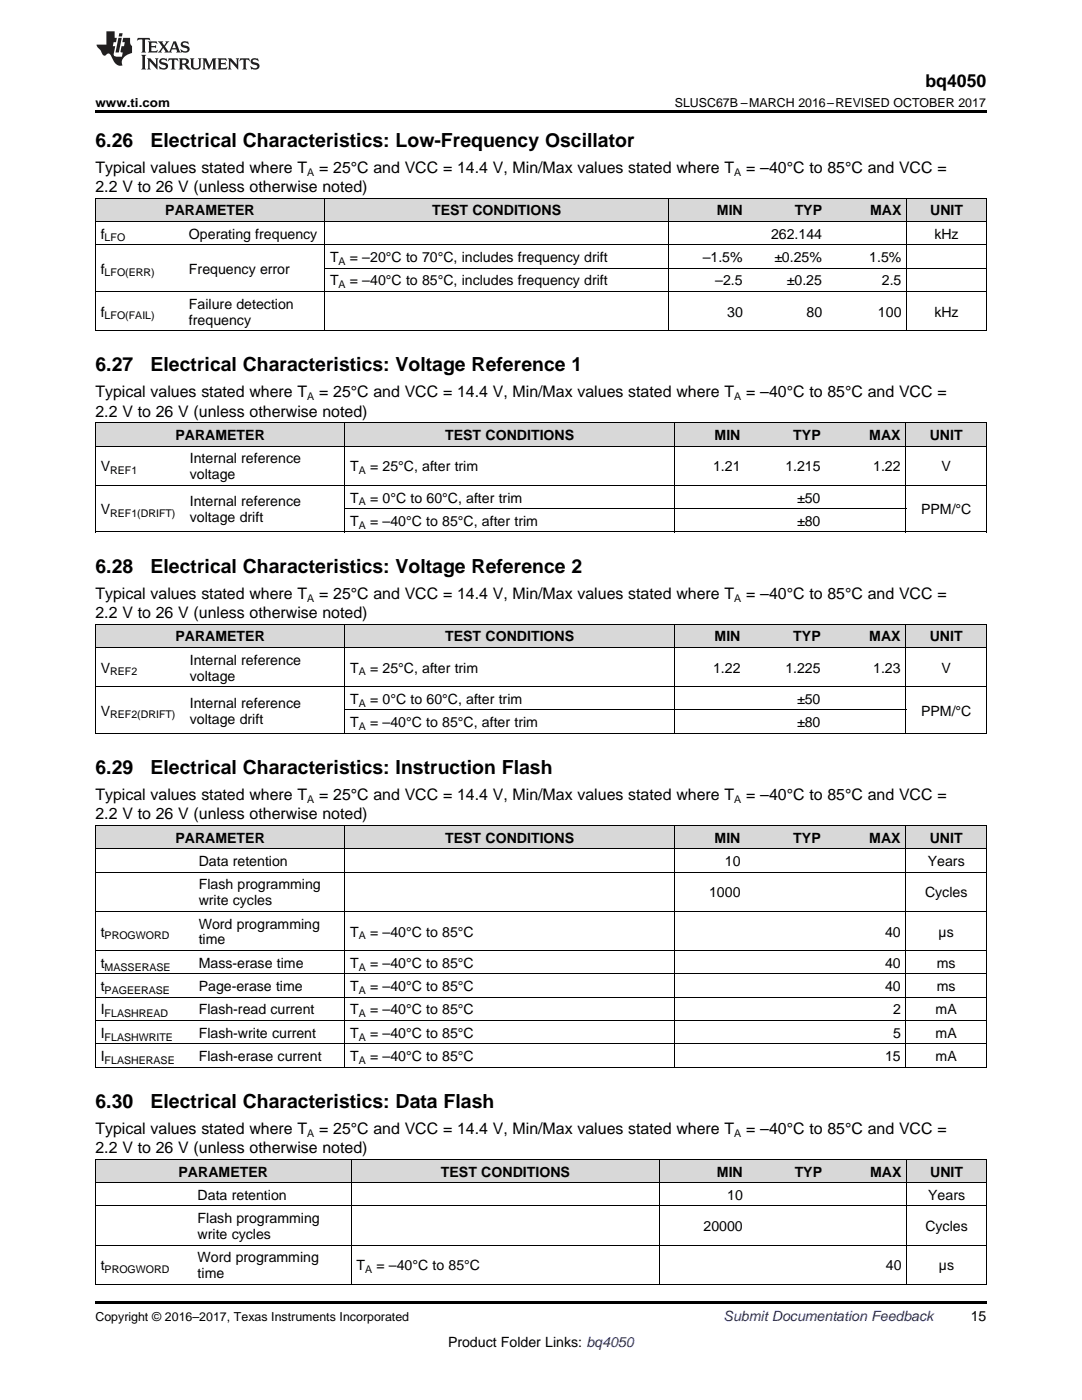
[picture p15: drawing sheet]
<svg xmlns="http://www.w3.org/2000/svg" width="216mm" height="279mm" viewBox="0 0 216 279" stroke-linecap="round" stroke-linejoin="round" font-family="sans-serif">
<defs><g id="words">
<g font-size="3.9">
<text x="19" y="29.3">6.26</text>
<text x="30.1" y="29.3">Electrical Characteristics: Low-Frequency Oscillator</text>
<text x="19" y="74.1">6.27</text>
<text x="30.1" y="74.1">Electrical Characteristics: Voltage Reference 1</text>
<text x="19" y="114.3">6.28</text>
<text x="30.1" y="114.3">Electrical Characteristics: Voltage Reference 2</text>
<text x="19" y="154.5">6.29</text>
<text x="30.1" y="154.5">Electrical Characteristics: Instruction Flash</text>
<text x="19" y="221.1">6.30</text>
<text x="30.1" y="221.1">Electrical Characteristics: Data Flash</text>
</g>
<text font-size="3.5" x="184.7" y="17.3">bq4050</text>
<g font-size="3.2">
<text x="19" y="34.4">Typical values stated where T</text>
<text x="63.7" y="34.4">= 25°C and VCC = 14.4 V, Min/Max values stated where T</text>
<text x="148.9" y="34.4">= –40°C to 85°C and VCC =</text>
<text x="19" y="38.3">2.2 V to 26 V (unless otherwise noted)</text>
<text x="19" y="79.3">Typical values stated where T</text>
<text x="19" y="83.1">2.2 V to 26 V (unless otherwise noted)</text>
<text x="63.7" y="79.3">= 25°C and VCC = 14.4 V, Min/Max values stated where T</text>
<text x="148.9" y="79.3">= –40°C to 85°C and VCC =</text>
<text x="19" y="119.5">Typical values stated where T</text>
<text x="63.7" y="119.5">= 25°C and VCC = 14.4 V, Min/Max values stated where T</text>
<text x="148.9" y="119.5">= –40°C to 85°C and VCC =</text>
<text x="19" y="123.3">2.2 V to 26 V (unless otherwise noted)</text>
<text x="19" y="159.6">Typical values stated where T</text>
<text x="63.7" y="159.6">= 25°C and VCC = 14.4 V, Min/Max values stated where T</text>
<text x="148.9" y="159.6">= –40°C to 85°C and VCC =</text>
<text x="19" y="163.5">2.2 V to 26 V (unless otherwise noted)</text>
<text x="19" y="226.3">Typical values stated where T</text>
<text x="63.7" y="226.3">= 25°C and VCC = 14.4 V, Min/Max values stated where T</text>
<text x="148.9" y="226.3">= –40°C to 85°C and VCC =</text>
<text x="19" y="230.2">2.2 V to 26 V (unless otherwise noted)</text>
</g>
<g font-size="2.8">
<text x="20.1" y="47.6">f</text>
<text x="33" y="43">PARAMETER</text>
<text x="37.7" y="47.6">Operating frequency</text>
<text x="86.2" y="43">TEST CONDITIONS</text>
<text x="143.1" y="43">MIN</text>
<text x="153.8" y="47.6">262.144</text>
<text x="158.6" y="43">TYP</text>
<text x="173.6" y="43">MAX</text>
<text x="185.6" y="43">UNIT</text>
<text x="186.4" y="47.6">kHz</text>
<text x="65.9" y="52.3">T</text>
<text x="69.8" y="52.3">= –20°C to 70°C, includes frequency drift</text>
<text x="140.2" y="52.3">–1.5%</text>
<text x="154.5" y="52.3">±0.25%</text>
<text x="173.5" y="52.3">1.5%</text>
<text x="20.1" y="54.6">f</text>
<text x="37.7" y="54.6">Frequency error</text>
<text x="65.9" y="56.9">T</text>
<text x="69.8" y="56.9">= –40°C to 85°C, includes frequency drift</text>
<text x="142.7" y="56.9">–2.5</text>
<text x="157" y="56.9">±0.25</text>
<text x="176" y="56.9">2.5</text>
<text x="20.1" y="63.2">f</text>
<text x="37.7" y="61.6">Failure detection</text>
<text x="37.7" y="64.8">frequency</text>
<text x="145.1" y="63.2">30</text>
<text x="160.9" y="63.2">80</text>
<text x="175.2" y="63.2">100</text>
<text x="186.4" y="63.2">kHz</text>
<text x="35" y="87.8">PARAMETER</text>
<text x="88.8" y="87.8">TEST CONDITIONS</text>
<text x="142.6" y="87.8">MIN</text>
<text x="158.3" y="87.8">TYP</text>
<text x="173.5" y="87.8">MAX</text>
<text x="185.5" y="87.8">UNIT</text>
<text x="20.1" y="94.1">V</text>
<text x="37.9" y="92.5">Internal reference</text>
<text x="37.9" y="95.6">voltage</text>
<text x="69.9" y="94.1">T</text>
<text x="73.8" y="94.1">= 25°C, after trim</text>
<text x="142.3" y="94.1">1.21</text>
<text x="156.7" y="94.1">1.215</text>
<text x="174.2" y="94.1">1.22</text>
<text x="187.9" y="94.1">V</text>
<text x="37.9" y="101">Internal reference</text>
<text x="69.9" y="100.3">T</text>
<text x="73.8" y="100.3">= 0°C to 60°C, after trim</text>
<text x="159.1" y="100.3">±50</text>
<text x="20.1" y="102.6">V</text>
<text x="37.9" y="104.2">voltage drift</text>
<text x="69.9" y="105">T</text>
<text x="73.8" y="105">= –40°C to 85°C, after trim</text>
<text x="159.1" y="105">±80</text>
<text x="183.8" y="102.6">PPM/°C</text>
<text x="35" y="128">PARAMETER</text>
<text x="88.8" y="128">TEST CONDITIONS</text>
<text x="142.6" y="128">MIN</text>
<text x="158.3" y="128">TYP</text>
<text x="173.5" y="128">MAX</text>
<text x="185.5" y="128">UNIT</text>
<text x="20.1" y="134.2">V</text>
<text x="37.9" y="132.6">Internal reference</text>
<text x="37.9" y="135.8">voltage</text>
<text x="69.9" y="134.2">T</text>
<text x="73.8" y="134.2">= 25°C, after trim</text>
<text x="142.3" y="134.2">1.22</text>
<text x="156.7" y="134.2">1.225</text>
<text x="174.2" y="134.2">1.23</text>
<text x="187.9" y="134.2">V</text>
<text x="20.1" y="142.8">V</text>
<text x="37.9" y="141.2">Internal reference</text>
<text x="69.9" y="140.5">T</text>
<text x="73.8" y="140.5">= 0°C to 60°C, after trim</text>
<text x="159.1" y="140.5">±50</text>
<text x="183.8" y="142.8">PPM/°C</text>
<text x="37.9" y="144.4">voltage drift</text>
<text x="69.9" y="145.1">T</text>
<text x="73.8" y="145.1">= –40°C to 85°C, after trim</text>
<text x="159.1" y="145.1">±80</text>
<text x="35" y="168.2">PARAMETER</text>
<text x="39.7" y="172.8">Data retention</text>
<text x="88.8" y="168.2">TEST CONDITIONS</text>
<text x="142.6" y="168.2">MIN</text>
<text x="144.6" y="172.8">10</text>
<text x="158.3" y="168.2">TYP</text>
<text x="173.5" y="168.2">MAX</text>
<text x="185.1" y="172.8">Years</text>
<text x="185.5" y="168.2">UNIT</text>
<text x="39.7" y="177.5">Flash programming</text>
<text x="141.5" y="179.1">1000</text>
<text x="184.6" y="179.1">Cycles</text>
<text x="39.7" y="180.7">write cycles</text>
<text x="39.7" y="185.3">Word programming</text>
<text x="20.1" y="186.9">t</text>
<text x="39.7" y="188.5">time</text>
<text x="69.9" y="186.9">T</text>
<text x="73.8" y="186.9">= –40°C to 85°C</text>
<text x="176.6" y="186.9">40</text>
<text x="187.3" y="186.9">µs</text>
<text x="20.1" y="193.1">t</text>
<text x="20.1" y="197.8">t</text>
<text x="39.7" y="193.1">Mass-erase time</text>
<text x="39.7" y="197.8">Page-erase time</text>
<text x="69.9" y="193.1">T</text>
<text x="69.9" y="197.8">T</text>
<text x="73.8" y="193.1">= –40°C to 85°C</text>
<text x="73.8" y="197.8">= –40°C to 85°C</text>
<text x="176.6" y="193.1">40</text>
<text x="176.6" y="197.8">40</text>
<text x="186.9" y="193.1">ms</text>
<text x="186.9" y="197.8">ms</text>
<text x="20.1" y="202.5">I</text>
<text x="39.7" y="202.5">Flash-read current</text>
<text x="69.9" y="202.5">T</text>
<text x="73.8" y="202.5">= –40°C to 85°C</text>
<text x="178.2" y="202.5">2</text>
<text x="186.7" y="202.5">mA</text>
<text x="20.1" y="207.1">I</text>
<text x="39.7" y="207.1">Flash-write current</text>
<text x="69.9" y="207.1">T</text>
<text x="73.8" y="207.1">= –40°C to 85°C</text>
<text x="178.2" y="207.1">5</text>
<text x="186.7" y="207.1">mA</text>
<text x="20.1" y="211.8">I</text>
<text x="39.7" y="211.8">Flash-erase current</text>
<text x="69.9" y="211.8">T</text>
<text x="73.8" y="211.8">= –40°C to 85°C</text>
<text x="176.6" y="211.8">15</text>
<text x="186.7" y="211.8">mA</text>
<text x="35.6" y="234.8">PARAMETER</text>
<text x="39.4" y="239.5">Data retention</text>
<text x="88" y="234.8">TEST CONDITIONS</text>
<text x="143.1" y="234.8">MIN</text>
<text x="145.1" y="239.5">10</text>
<text x="158.6" y="234.8">TYP</text>
<text x="173.6" y="234.8">MAX</text>
<text x="185.2" y="239.5">Years</text>
<text x="185.6" y="234.8">UNIT</text>
<text x="39.4" y="244.1">Flash programming</text>
<text x="140.4" y="245.7">20000</text>
<text x="184.6" y="245.7">Cycles</text>
<text x="39.4" y="247.3">write cycles</text>
<text x="39.4" y="252">Word programming</text>
<text x="20.1" y="253.5">t</text>
<text x="39.4" y="255.1">time</text>
<text x="71.2" y="253.5">T</text>
<text x="75.1" y="253.5">= –40°C to 85°C</text>
<text x="176.8" y="253.5">40</text>
<text x="187.4" y="253.5">µs</text>
<text x="193.7" y="263.6">15</text>
<text x="89.4" y="268.9">Product Folder Links: bq4050</text>
</g>
<text font-size="2.8" fill="#0000c8" x="144.4" y="263.6">Submit Documentation Feedback</text>
<g font-size="2.5">
<text x="19" y="21.4">www.ti.com</text>
<text x="134.7" y="21.4">SLUSC67B –MARCH 2016–REVISED OCTOBER 2017</text>
<text x="19" y="263.6">Copyright © 2016–2017, Texas Instruments Incorporated</text>
</g>
<g font-size="2.1">
<text x="61.3" y="35.1">A</text>
<text x="146.5" y="35.1">A</text>
<text x="20.9" y="48.2">LFO</text>
<text x="67.6" y="52.8">A</text>
<text x="20.9" y="55.2">LFO(ERR)</text>
<text x="67.6" y="57.5">A</text>
<text x="20.9" y="63.7">LFO(FAIL)</text>
<text x="61.3" y="79.9">A</text>
<text x="146.5" y="79.9">A</text>
<text x="22" y="94.6">REF1</text>
<text x="71.6" y="94.6">A</text>
<text x="71.6" y="100.9">A</text>
<text x="22" y="103.2">REF1(DRIFT)</text>
<text x="71.6" y="105.5">A</text>
<text x="61.3" y="120.1">A</text>
<text x="146.5" y="120.1">A</text>
<text x="22" y="134.8">REF2</text>
<text x="71.6" y="134.8">A</text>
<text x="22" y="143.4">REF2(DRIFT)</text>
<text x="71.6" y="141">A</text>
<text x="71.6" y="145.7">A</text>
<text x="61.3" y="160.3">A</text>
<text x="146.5" y="160.3">A</text>
<text x="20.9" y="187.5">PROGWORD</text>
<text x="71.6" y="187.5">A</text>
<text x="20.9" y="193.7">MASSERASE</text>
<text x="71.6" y="193.7">A</text>
<text x="20.9" y="198.4">PAGEERASE</text>
<text x="20.9" y="203">FLASHREAD</text>
<text x="71.6" y="198.4">A</text>
<text x="71.6" y="203">A</text>
<text x="20.9" y="207.7">FLASHWRITE</text>
<text x="71.6" y="207.7">A</text>
<text x="20.9" y="212.3">FLASHERASE</text>
<text x="71.6" y="212.3">A</text>
<text x="61.3" y="226.9">A</text>
<text x="146.5" y="226.9">A</text>
<text x="20.9" y="254.1">PROGWORD</text>
<text x="72.8" y="254.1">A</text>
</g>
</g></defs>
<g fill="#d8d8d8">
<path d="M19 231.4h19.4v4.7h-19.4z"/>
<path d="M38.4 231.4h31.7v4.7h-31.7z"/>
<path d="M70.1 231.4h61.6v4.7h-61.6z"/>
<path d="M131.7 231.4h17.6v4.7h-17.6z"/>
<path d="M149.3 231.4h15.8v4.7h-15.8z"/>
<path d="M165.1 231.4h15.9v4.7h-15.9z"/>
<path d="M181 231.4h15.8v4.7h-15.8z"/>
<path d="M19 164.8h19.6v4.6h-19.6z"/>
<path d="M38.6 164.8h30.2v4.6h-30.2z"/>
<path d="M68.8 164.8h65.8v4.6h-65.8z"/>
<path d="M134.6 164.8h14.2v4.6h-14.2z"/>
<path d="M148.8 164.8h16v4.6h-16z"/>
<path d="M164.8 164.8h16v4.6h-16z"/>
<path d="M180.8 164.8h16v4.6h-16z"/>
<path d="M19 124.6h17.8v4.7h-17.8z"/>
<path d="M36.8 124.6h32v4.7h-32z"/>
<path d="M68.8 124.6h65.8v4.7h-65.8z"/>
<path d="M134.6 124.6h14.2v4.7h-14.2z"/>
<path d="M148.8 124.6h16v4.7h-16z"/>
<path d="M164.8 124.6h16v4.7h-16z"/>
<path d="M180.8 124.6h16v4.7h-16z"/>
<path d="M19 84.4h17.8v4.7h-17.8z"/>
<path d="M36.8 84.4h32v4.7h-32z"/>
<path d="M68.8 84.4h65.8v4.7h-65.8z"/>
<path d="M134.6 84.4h14.2v4.7h-14.2z"/>
<path d="M148.8 84.4h16v4.7h-16z"/>
<path d="M164.8 84.4h16v4.7h-16z"/>
<path d="M180.8 84.4h16v4.7h-16z"/>
<path d="M19 39.6h17.7v4.6h-17.7z"/>
<path d="M36.7 39.6h28.1v4.6h-28.1z"/>
<path d="M64.8 39.6h68.7v4.6h-68.7z"/>
<path d="M133.5 39.6h15.8v4.6h-15.8z"/>
<path d="M149.3 39.6h15.8v4.6h-15.8z"/>
<path d="M165.1 39.6h15.9v4.6h-15.9z"/>
<path d="M181 39.6h15.8v4.6h-15.8z"/>
</g>
<g fill="#000">
<path d="M19 22h177.8v.5h-177.8zM19 66h.2zM64.7 66h.1zM133.3 66h.2zM180.9 66h.1zM196.7 66h.1zM19 106.2h.2zM68.7 106.2h.1zM134.5 106.2h.1zM180.7 106.2h.1zM196.7 106.2h.1zM19 146.4h.2z"/>
<path d="M68.7 146.4h.1zM134.5 146.4h.1zM180.7 146.4h.1zM196.7 146.4h.1zM19 213h.2zM68.7 213h.1zM134.5 213h.1zM180.7 213h.1zM196.7 213h.1zM19 259.7h177.8v.5h-177.8z"/>
</g>
<g fill="none" stroke="#000" stroke-width=".2">
<path d="M19 39.5h177.8M19.1 39.5v26.5M64.8 39.5v26.5M133.4 39.5v26.5M180.9 39.5v26.5M196.8 39.5v26.5M19 58.2h177.8M19 48.8h177.8M19 44.2h177.8M64.8 53.5h132M19 66h177.8M19 96.9h177.8"/>
<path d="M19 89h177.8M19 84.4h177.8M19.1 84.4v21.8M68.8 84.4v21.8M134.6 84.4v21.8M180.8 84.4v21.8M196.8 84.4v21.8M19 106.2h177.8M68.8 101.5h112M19 124.5l177.8 .1v21.8M19 137h177.8M19 129.2h177.8"/>
<path d="M19.1 124.6v21.8M68.8 124.6v21.8M134.6 124.6v21.8M180.8 124.6v21.8M19 146.3h177.8M68.8 141.7h112M19 174h177.8M19 169.4h177.8M19 164.7h177.8M19.1 164.7v48.3M68.8 164.7v48.3M134.6 164.7v48.3"/>
<path d="M180.8 164.7v48.3M196.8 164.7v48.3M19 199h177.8M19 194.4h177.8M19 189.7h177.8M19 181.9h177.8M19 213h177.8M19 208.3h177.8M19 203.7h177.8M19 236h177.8M19 231.4h177.8M19.1 231.4v25"/>
<path d="M70 231.4v25M131.6 231.4v25M180.9 231.4v25M196.8 231.4v25M19 256.3h177.8M19 248.5h177.8M19 240.7h177.8"/>
</g>
<g fill="#231f20">
<path d="M27.5 7.6l-.1 .5 .4-.2h.6v.1v2.1l-.2 .4h1l-.3-.4v-2.1l.1-.1h.5l.5 .2-.2-.5zM29.5 8.3l.2 .3v1.5l-.2 .4h1.8l.2-.6a1.04 1.04 0 0 1-1.3 .2v-.7h.6l.3 .2v-.6l-.3 .2h-.6v-.6l.8-.1 .4 .3-.2-.5zM31.5 8.3l.9 1.1-.9 1.1h.8l-.2-.2 .5-.7 .4 .7-.2 .2h1.5l-.1-.2 .1-.4h.9l.1 .4-.2 .2h1l-.3-.3-.7-1.9h-.5l-.9 2-.8-1 .9-1h-.8l.1 .3-.3 .5-.4-.6 .2-.2zM34.7 8.6l.4 1h-.7zM36.3 8.4a.63 .63 0 0 0-.2 .7 .63 .63 0 0 0 .6 .4l.6 .2 .1 .2a.75 .75 0 0 1-.7 .4 .75 .75 0 0 1-.6-.5l.1 .7 .1-.1a1.11 1.11 0 0 0 1.5-.6 1.13 1.13 0 0 0-1.2-.8l-.1-.4a1.04 1.04 0 0 1 1.2 .2l-.2-.5-.1 .1-.5-.2zM28.2 10.9l.2 .4v2.2l-.2 .4h1l-.3-.4v-2.2l.3-.4zM29.3 11.6l.3 .4v1.5l-.3 .4h.8l-.2-.4v-1.3l1.5 1.7v-1.9l.2-.4h-.7l.2 .4v.9l-1.1-1.3zM32 11.8a.62 .62 0 0 0-.2 .7 .62 .62 0 0 0 .6 .4l.6 .1 .1 .3a.76 .76 0 0 1-.7 .3 .76 .76 0 0 1-.6-.4l.1 .7 .1-.1a1.11 1.11 0 0 0 1.5-.6 1.13 1.13 0 0 0-1.2-.8l-.1-.4a1.04 1.04 0 0 1 1.2 .2l-.2-.6-.1 .1-.5-.1zM33.7 11.6l-.2 .6a.61 .61 0 0 1 .8-.3v1.6l-.2 .4h.9l-.2-.4v-1.6a.63 .63 0 0 1 .8 .3l-.2-.6zM35.6 11.6l.3 .4v1.5l-.3 .4h1l-.2-.2v-.8l.5 .2a.76 .76 0 0 0 1.2 .7l-1-1a.58 .58 0 0 0 .6-.5 .58 .58 0 0 0-.5-.6zM36.4 11.9h.1a.45 .45 0 0 1 .5 .1 .45 .45 0 0 1 .1 .5l-.7 .2zM37.9 11.6l.2 .2a2.17 2.17 0 0 0 .3 1.9 .99 .99 0 0 0 1.6-.6v-1.1l.2-.4h-.7l.2 .2a1.92 1.92 0 0 1-.2 1.8 .6 .6 0 0 1-.9-.5v-1.1l.2-.4zM40.4 11.6l.2 .4v1.5l-.2 .4h.7l-.2-.4v-1.4l.8 1.8 .8-1.8v1.4l-.2 .4h.9l-.2-.4v-1.5l.2-.4h-.8l-.6 1.5-.6-1.5zM43.4 11.6l.2 .4v1.5l-.2 .4h1.8l.2-.6a1.04 1.04 0 0 1-1.3 .1v-.6h.5l.4 .2v-.6l-.4 .2h-.5v-.7h.8l.3 .3-.1-.6zM45.5 11.6l.2 .4v1.5l-.2 .4h.7l-.2-.4v-1.3l1.5 1.7v-1.9l.2-.4h-.7l.2 .4v.9l-1.1-1.3zM47.9 11.6l-.1 .6a.61 .61 0 0 1 .8-.3v1.6l-.3 .4h1l-.3-.4 .1-1.6a.63 .63 0 0 1 .7 .3l-.1-.6zM50.2 11.8a.62 .62 0 0 0-.2 .7 .62 .62 0 0 0 .6 .4l.6 .1 .2 .3a.76 .76 0 0 1-.8 .3 .76 .76 0 0 1-.6-.4l.1 .7 .2-.1a1.11 1.11 0 0 0 1.5-.6 1.13 1.13 0 0 0-1.3-.8l-.1-.4a1.04 1.04 0 0 1 1.2 .2l-.1-.6-.2 .1-.5-.1z"/>
<path d="M21.2 6.3v2.6h-1.9l.1 .4 .7 .9a.91 .91 0 0 0 1 .8 .56 .56 0 0 1 .5-.3 .56 .56 0 0 1 .5 .3l.4 .8a1.53 1.53 0 0 0 1.9 1.2 1.54 1.54 0 0 1 1-2.1l.9-.3v-1.4a1.52 1.52 0 0 1-.3-1.6h-1.4l-.2 .8h.5l-.2 .8h-.4l-.2 1v.2l.4 .1-.2 .8a1.93 1.93 0 0 1-1.6-.3l.3-1.8h-.5l.2-.8h.4l.2-.8h-.4v-1.3zM23.6 7.6l-.6 2.9h.7l.6-2.9zM23.8 6.6l-.1 .7h.6l.2-.7z"/>
</g>
<use href="#words"/>
</svg>
